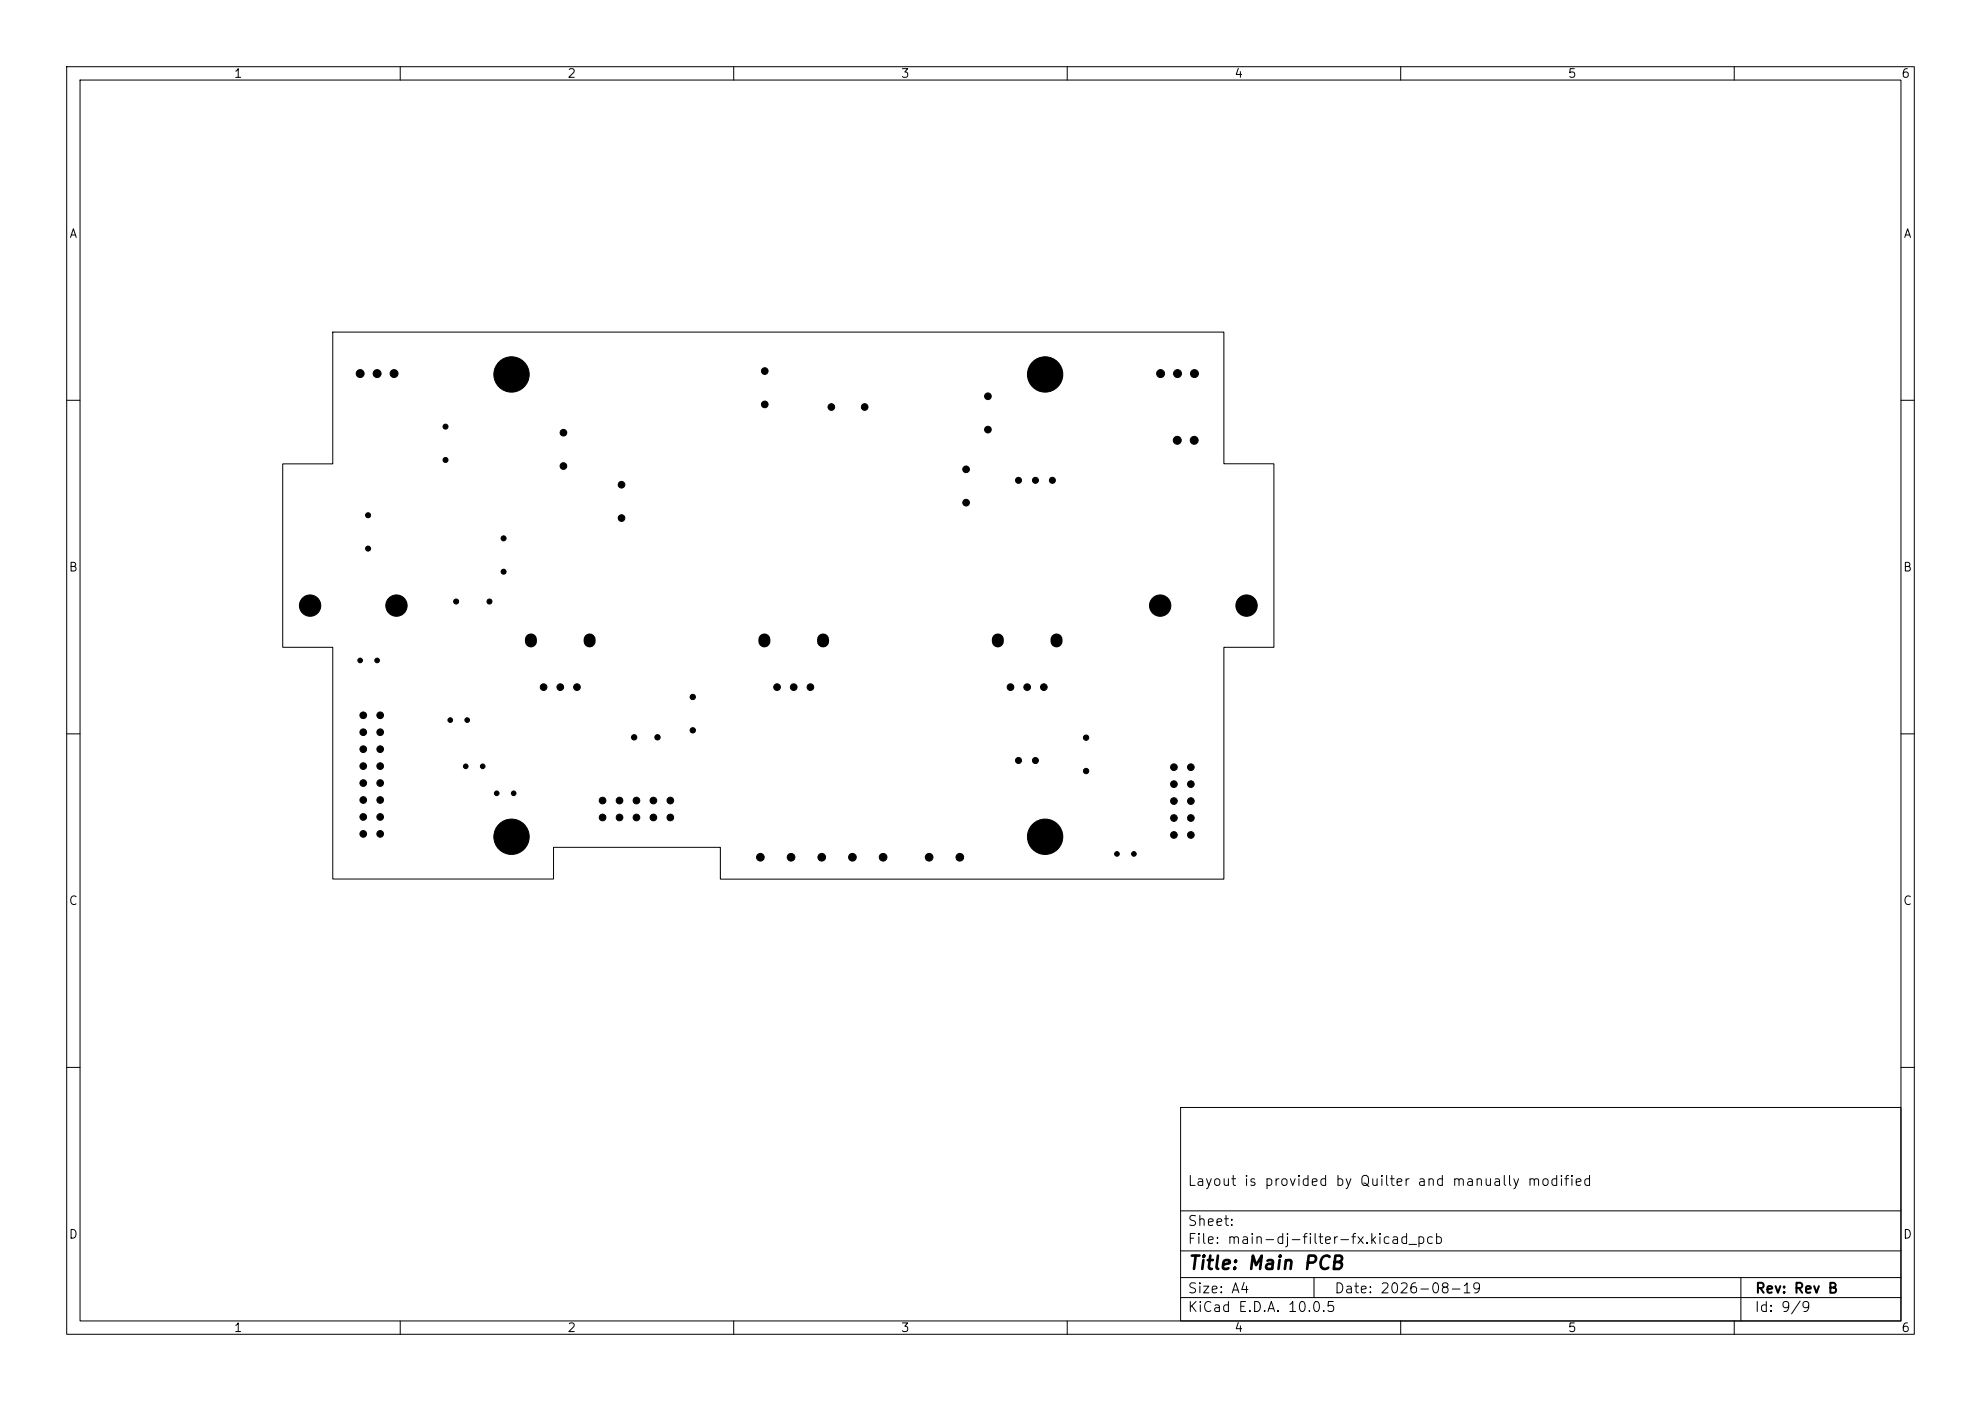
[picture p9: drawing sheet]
<svg xmlns="http://www.w3.org/2000/svg" width="297mm" height="210mm" viewBox="0 0 297 210" stroke-linecap="round" stroke-linejoin="round" font-family="sans-serif">
<defs><g id="words">
<text font-size="2" x="178" y="190.8">Title: Main PCB</text>
<g font-size="1.5">
<text x="178" y="178.1">Layout is provided by Quilter and manually modified</text>
<text x="178" y="184.1">Sheet:</text>
<text x="178" y="186.8">File: main-dj-filter-fx.kicad_pcb</text>
<text x="178" y="197">KiCad E.D.A. 10.0.5</text>
<text x="178" y="194.2">Size: A4</text>
<text x="200" y="194.2">Date: 2026-08-19</text>
<text x="263" y="197">Id: 9/9</text>
<text x="263" y="194.2">Rev: Rev B</text>
</g>
<g font-size="1.3">
<text x="35" y="12">1</text>
<text x="85" y="12">2</text>
<text x="135" y="12">3</text>
<text x="185" y="12">4</text>
<text x="235" y="12">5</text>
<text x="285" y="12">6</text>
<text x="10.3" y="36">A</text>
<text x="285.3" y="36">A</text>
<text x="10.2" y="86">B</text>
<text x="285.2" y="86">B</text>
<text x="10.2" y="136">C</text>
<text x="285.2" y="136">C</text>
<text x="10.2" y="186">D</text>
<text x="285.2" y="186">D</text>
<text x="35" y="200">1</text>
<text x="85" y="200">2</text>
<text x="135" y="200">3</text>
<text x="185" y="200">4</text>
<text x="235" y="200">5</text>
<text x="285" y="200">6</text>
</g>
</g></defs>
<g fill="none" stroke="#000" stroke-width=".15">
<path d="M10 10h277v190h-277zM12 12h273v186h-273zM60 10v2M110 10v2M160 10v2M210 10v2M260 10v2M49.9 49.8h133.6v19.7h7.5v27.5h-7.5v34.8h-75.5v-4.8h-25v4.8h-33.1v-34.8h-7.5v-27.5h7.5zM10 60h2M285 60h2M10 110h2M285 110h2"/>
<path d="M10 160h2M177 166h108v32h-108zM285 160h2M60 198v2M110 198v2M160 198v2M177 194.5h108M177 191.5h108M177 187.5h108M177 181.5h108M197 191.5v3M210 198v2"/>
<path d="M260 198v2M261 191.5v6.5"/>
</g>
<g fill="#000" stroke="#000" stroke-width=".15">
<circle cx="54" cy="56" r=".59"/>
<circle cx="56.5" cy="56" r=".59"/>
<circle cx="59.1" cy="56" r=".59"/>
<circle cx="76.7" cy="56.1" r="2.65"/>
<circle cx="114.7" cy="55.6" r=".5"/>
<circle cx="148.1" cy="59.4" r=".5"/>
<circle cx="156.7" cy="56.1" r="2.65"/>
<circle cx="174" cy="56" r=".59"/>
<circle cx="176.5" cy="56" r=".59"/>
<circle cx="179.1" cy="56" r=".59"/>
<circle cx="55.2" cy="77.2" r=".37"/>
<circle cx="66.8" cy="64" r=".37"/>
<circle cx="66.8" cy="69" r=".37"/>
<circle cx="84.5" cy="64.9" r=".5"/>
<circle cx="84.5" cy="69.9" r=".5"/>
<circle cx="93.2" cy="77.7" r=".5"/>
<circle cx="93.2" cy="72.7" r=".5"/>
<circle cx="114.7" cy="60.6" r=".5"/>
<circle cx="124.6" cy="61" r=".5"/>
<circle cx="129.6" cy="61" r=".5"/>
<circle cx="144.8" cy="70.3" r=".5"/>
<circle cx="144.8" cy="75.3" r=".5"/>
<circle cx="148.1" cy="64.4" r=".5"/>
<circle cx="152.7" cy="72" r=".45"/>
<circle cx="155.2" cy="72" r=".45"/>
<circle cx="157.8" cy="72" r=".45"/>
<circle cx="176.5" cy="66" r=".59"/>
<circle cx="179" cy="66" r=".59"/>
<circle cx="46.5" cy="90.8" r="1.6"/>
<circle cx="54" cy="99" r=".35"/>
<circle cx="55.2" cy="82.2" r=".37"/>
<circle cx="56.5" cy="99" r=".35"/>
<circle cx="59.4" cy="90.8" r="1.6"/>
<circle cx="68.4" cy="90.2" r=".37"/>
<circle cx="73.4" cy="90.2" r=".37"/>
<circle cx="75.5" cy="80.7" r=".37"/>
<circle cx="75.5" cy="85.7" r=".37"/>
<circle cx="173.9" cy="90.8" r="1.6"/>
<circle cx="186.9" cy="90.8" r="1.6"/>
<circle cx="54.5" cy="117.4" r=".5"/>
<circle cx="54.5" cy="119.9" r=".5"/>
<circle cx="54.5" cy="112.3" r=".5"/>
<circle cx="54.5" cy="107.2" r=".5"/>
<circle cx="54.5" cy="114.8" r=".5"/>
<circle cx="54.5" cy="109.8" r=".5"/>
<circle cx="57" cy="107.2" r=".5"/>
<circle cx="57" cy="114.8" r=".5"/>
<circle cx="57" cy="117.4" r=".5"/>
<circle cx="57" cy="109.8" r=".5"/>
<circle cx="57" cy="119.9" r=".5"/>
<circle cx="57" cy="112.3" r=".5"/>
<circle cx="67.5" cy="107.9" r=".35"/>
<circle cx="69.8" cy="114.9" r=".35"/>
<circle cx="70" cy="107.9" r=".35"/>
<circle cx="72.4" cy="114.9" r=".35"/>
<circle cx="74.5" cy="118.9" r=".35"/>
<circle cx="77" cy="118.9" r=".35"/>
<circle cx="81.5" cy="103" r=".5"/>
<circle cx="84" cy="103" r=".5"/>
<circle cx="86.5" cy="103" r=".5"/>
<circle cx="90.3" cy="120" r=".5"/>
<circle cx="92.9" cy="120" r=".5"/>
<circle cx="95.1" cy="110.5" r=".4"/>
<circle cx="95.4" cy="120" r=".5"/>
<circle cx="98" cy="120" r=".5"/>
<circle cx="98.6" cy="110.5" r=".4"/>
<circle cx="100.5" cy="120" r=".5"/>
<circle cx="103.9" cy="109.5" r=".4"/>
<circle cx="103.9" cy="104.5" r=".4"/>
<circle cx="116.5" cy="103" r=".5"/>
<circle cx="119" cy="103" r=".5"/>
<circle cx="121.5" cy="103" r=".5"/>
<circle cx="151.5" cy="103" r=".5"/>
<circle cx="152.7" cy="114" r=".45"/>
<circle cx="154" cy="103" r=".5"/>
<circle cx="155.2" cy="114" r=".45"/>
<circle cx="156.5" cy="103" r=".5"/>
<circle cx="162.8" cy="110.6" r=".4"/>
<circle cx="162.8" cy="115.6" r=".4"/>
<circle cx="176" cy="117.5" r=".5"/>
<circle cx="176" cy="115" r=".5"/>
<circle cx="178.5" cy="115" r=".5"/>
<circle cx="178.5" cy="117.5" r=".5"/>
<circle cx="54.5" cy="125" r=".5"/>
<circle cx="54.5" cy="122.5" r=".5"/>
<circle cx="57" cy="125" r=".5"/>
<circle cx="57" cy="122.5" r=".5"/>
<circle cx="76.7" cy="125.4" r="2.65"/>
<circle cx="90.3" cy="122.5" r=".5"/>
<circle cx="92.9" cy="122.5" r=".5"/>
<circle cx="95.4" cy="122.5" r=".5"/>
<circle cx="98" cy="122.5" r=".5"/>
<circle cx="100.5" cy="122.5" r=".5"/>
<circle cx="114" cy="128.5" r=".57"/>
<circle cx="118.6" cy="128.5" r=".57"/>
<circle cx="123.2" cy="128.5" r=".57"/>
<circle cx="127.8" cy="128.5" r=".57"/>
<circle cx="132.4" cy="128.5" r=".57"/>
<circle cx="139.3" cy="128.5" r=".57"/>
<circle cx="143.9" cy="128.5" r=".57"/>
<circle cx="156.7" cy="125.4" r="2.65"/>
<circle cx="167.5" cy="128" r=".35"/>
<circle cx="170" cy="128" r=".35"/>
<circle cx="176" cy="120.1" r=".5"/>
<circle cx="176" cy="122.6" r=".5"/>
<circle cx="176" cy="125.2" r=".5"/>
<circle cx="178.5" cy="125.2" r=".5"/>
<circle cx="178.5" cy="120.1" r=".5"/>
<circle cx="178.5" cy="122.6" r=".5"/>
</g>
<path d="M79.6 95.9v.3M88.4 95.9v.3M114.6 95.9v.3M123.4 95.9v.3M149.6 95.9v.3M158.4 95.9v.3" fill="none" stroke="#000" stroke-width="1.8"/>
<use href="#words"/>
</svg>
